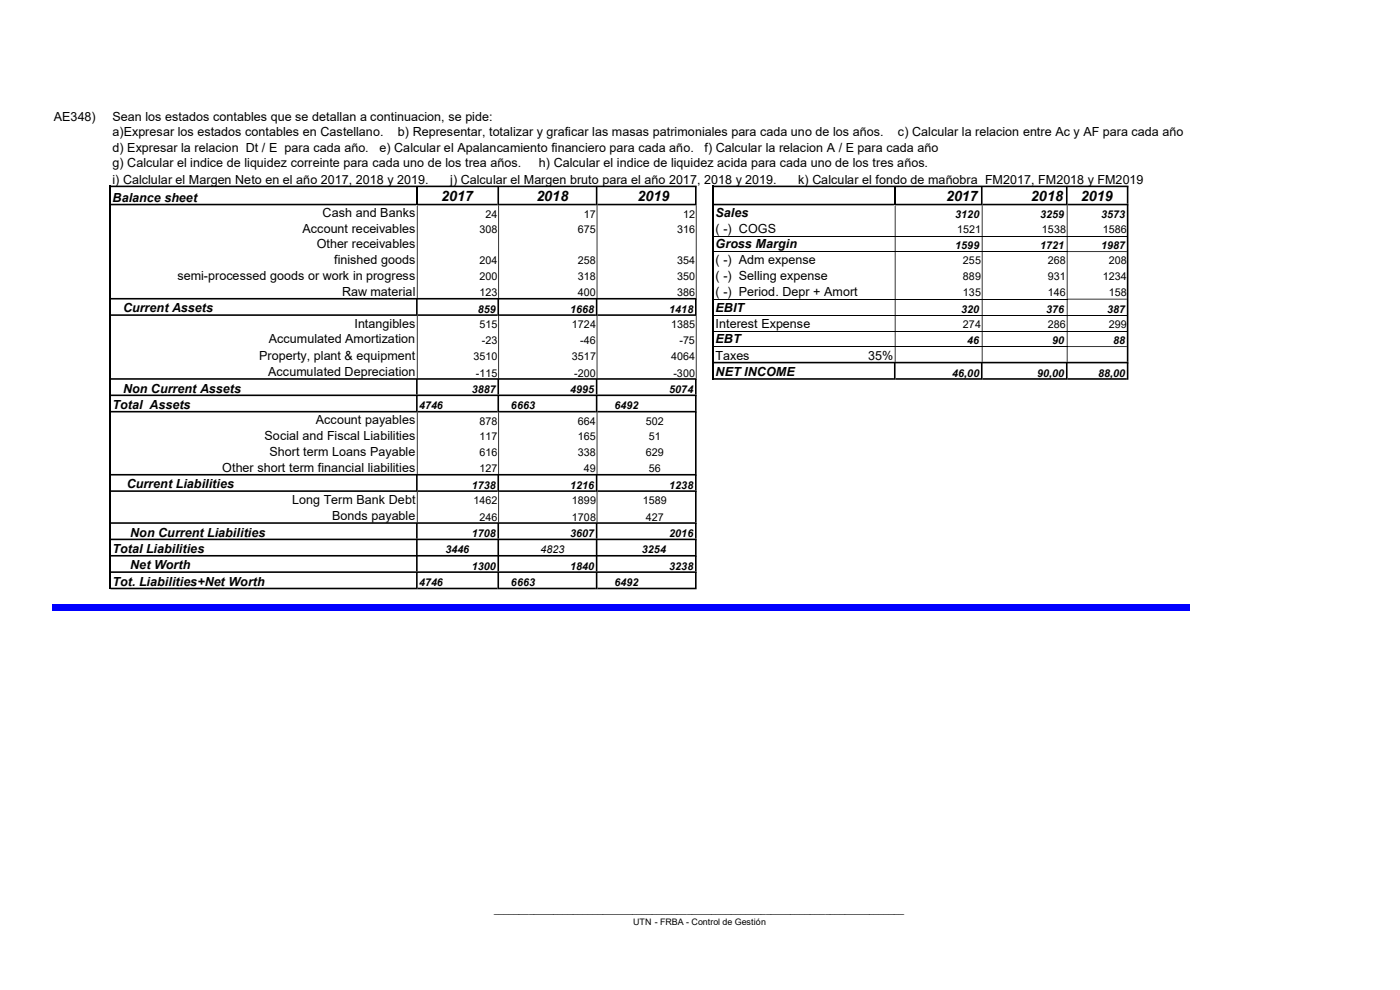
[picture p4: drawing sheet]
<svg xmlns="http://www.w3.org/2000/svg" width="297mm" height="210mm" viewBox="0 0 297 210" stroke-linecap="round" stroke-linejoin="round" font-family="sans-serif">
<defs><g id="words">
<g font-size="3">
<text x="93.6" y="42.7">2017</text>
<text x="113.8" y="42.7">2018</text>
<text x="135.3" y="42.7">2019</text>
<text x="200.7" y="42.7">2017</text>
<text x="218.7" y="42.7">2018</text>
<text x="229.3" y="42.7">2019</text>
</g>
<g font-size="2.7">
<text x="11.4" y="25.6">AE348)</text>
<text x="23.9" y="25.6">Sean los estados contables que se detallan a continuacion, se pide:</text>
<text x="23.9" y="28.9">a)Expresar los estados contables en Castellano.</text>
<text x="84.4" y="28.9">b) Representar, totalizar y graficar las masas patrimoniales para cada uno de los años.</text>
<text x="190.5" y="28.9">c) Calcular la relacion entre Ac y AF para cada año</text>
<text x="23.9" y="32.2">d) Expresar la relacion Dt / E para cada año.</text>
<text x="23.9" y="35.5">g) Calcular el indice de liquidez correinte para cada uno de los trea años.</text>
<text x="80.5" y="32.2">e) Calcular el Apalancamiento financiero para cada año.</text>
<text x="114.3" y="35.5">h) Calcular el indice de liquidez acida para cada uno de los tres años.</text>
<text x="149.5" y="32.2">f) Calcular la relacion A / E para cada año</text>
<text x="23.9" y="38.9">i) Calclular el Margen Neto en el año 2017, 2018 y 2019.</text>
<text x="95.5" y="38.9">j) Calcular el Margen bruto para el año 2017, 2018 y 2019.</text>
<text x="169.3" y="38.9">k) Calcular el fondo de mañobra FM2017, FM2018 y FM2019</text>
<text x="23.9" y="42.8">Balance sheet</text>
<text x="68.5" y="46.1">Cash and Banks</text>
<text x="151.8" y="46.1">Sales</text>
<text x="64.2" y="49.4">Account receivables</text>
<text x="67.2" y="52.7">Other receivables</text>
<text x="151.8" y="49.4">( -) COGS</text>
<text x="151.8" y="52.7">Gross Margin</text>
<text x="37.6" y="59.3">semi-processed goods or work in progress</text>
<text x="70.9" y="56">finished goods</text>
<text x="151.8" y="56">( -) Adm expense</text>
<text x="151.8" y="59.3">( -) Selling expense</text>
<text x="72.6" y="62.8">Raw material</text>
<text x="151.8" y="62.8">( -) Period. Depr + Amort</text>
<text x="26.1" y="66.3">Current Assets</text>
<text x="75.2" y="69.6">Intangibles</text>
<text x="151.8" y="66.3">EBIT</text>
<text x="151.8" y="69.6">Interest Expense</text>
<text x="55" y="76.3">Property, plant &amp; equipment</text>
<text x="57" y="72.9">Accumulated Amortization</text>
<text x="151.8" y="72.9">EBT</text>
<text x="151.8" y="76.3">Taxes</text>
<text x="184.1" y="76.3">35%</text>
<text x="26.1" y="83.3">Non Current Assets</text>
<text x="56.9" y="79.8">Accumulated Depreciation</text>
<text x="151.8" y="79.8">NET INCOME</text>
<text x="23.9" y="86.7">Total Assets</text>
<text x="56.1" y="93.3">Social and Fiscal Liabilities</text>
<text x="67" y="90">Account payables</text>
<text x="47.2" y="100.1">Other short term financial liabilities</text>
<text x="57.2" y="96.6">Short term Loans Payable</text>
<text x="26.9" y="103.6">Current Liabilities</text>
<text x="62" y="106.9">Long Term Bank Debt</text>
<text x="27.6" y="113.8">Non Current Liabilities</text>
<text x="70.5" y="110.4">Bonds payable</text>
<text x="23.9" y="117.3">Total Liabilities</text>
<text x="23.9" y="124.2">Tot. Liabilities+Net Worth</text>
<text x="27.6" y="120.8">Net Worth</text>
</g>
<g font-size="2.3">
<text x="103" y="46.2">24</text>
<text x="123.9" y="46.2">17</text>
<text x="144.9" y="46.2">12</text>
<text x="202.6" y="46.2">3120</text>
<text x="220.7" y="46.2">3259</text>
<text x="233.6" y="46.2">3573</text>
<text x="101.7" y="49.5">308</text>
<text x="122.6" y="49.5">675</text>
<text x="143.6" y="49.5">316</text>
<text x="202.6" y="52.8">1599</text>
<text x="203" y="49.5">1521</text>
<text x="220.7" y="52.8">1721</text>
<text x="221.1" y="49.5">1538</text>
<text x="233.6" y="52.8">1987</text>
<text x="234" y="49.5">1586</text>
<text x="101.7" y="56.1">204</text>
<text x="101.7" y="59.4">200</text>
<text x="122.6" y="56.1">258</text>
<text x="122.6" y="59.4">318</text>
<text x="143.6" y="56.1">354</text>
<text x="143.6" y="59.4">350</text>
<text x="204.3" y="56.1">255</text>
<text x="204.3" y="59.4">889</text>
<text x="222.3" y="56.1">268</text>
<text x="222.3" y="59.4">931</text>
<text x="234" y="59.4">1234</text>
<text x="235.2" y="56.1">208</text>
<text x="101.7" y="62.9">123</text>
<text x="122.6" y="62.9">400</text>
<text x="143.6" y="62.9">386</text>
<text x="204.3" y="62.9">135</text>
<text x="222.3" y="62.9">146</text>
<text x="235.2" y="62.9">158</text>
<text x="101.3" y="66.3">859</text>
<text x="101.7" y="69.6">515</text>
<text x="120.9" y="66.3">1668</text>
<text x="121.3" y="69.6">1724</text>
<text x="142" y="66.3">1418</text>
<text x="142.4" y="69.6">1385</text>
<text x="203.9" y="66.3">320</text>
<text x="204.3" y="69.6">274</text>
<text x="221.9" y="66.3">376</text>
<text x="222.3" y="69.6">286</text>
<text x="234.9" y="66.3">387</text>
<text x="235.2" y="69.6">299</text>
<text x="100.5" y="76.4">3510</text>
<text x="102.2" y="72.9">-23</text>
<text x="121.3" y="76.4">3517</text>
<text x="123.1" y="72.9">-46</text>
<text x="142.4" y="76.4">4064</text>
<text x="144.1" y="72.9">-75</text>
<text x="205.2" y="72.9">46</text>
<text x="223.2" y="72.9">90</text>
<text x="236.1" y="72.9">88</text>
<text x="100.1" y="83.4">3887</text>
<text x="101" y="79.9">-115</text>
<text x="120.9" y="83.4">4995</text>
<text x="121.8" y="79.9">-200</text>
<text x="142" y="83.4">5074</text>
<text x="142.9" y="79.9">-300</text>
<text x="202" y="79.9">46,00</text>
<text x="220" y="79.9">90,00</text>
<text x="232.9" y="79.9">88,00</text>
<text x="88.9" y="86.8">4746</text>
<text x="108.4" y="86.8">6663</text>
<text x="130.4" y="86.8">6492</text>
<text x="101.7" y="90.1">878</text>
<text x="101.7" y="93.4">117</text>
<text x="122.6" y="90.1">664</text>
<text x="122.6" y="93.4">165</text>
<text x="137" y="90.1">502</text>
<text x="137.6" y="93.4">51</text>
<text x="101.7" y="96.7">616</text>
<text x="101.7" y="100.2">127</text>
<text x="122.6" y="96.7">338</text>
<text x="123.9" y="100.2">49</text>
<text x="137" y="96.7">629</text>
<text x="137.6" y="100.2">56</text>
<text x="100.1" y="103.7">1738</text>
<text x="100.5" y="107">1462</text>
<text x="120.9" y="103.7">1216</text>
<text x="121.3" y="107">1899</text>
<text x="136.4" y="107">1589</text>
<text x="142" y="103.7">1238</text>
<text x="100.1" y="113.9">1708</text>
<text x="101.7" y="110.4">246</text>
<text x="120.9" y="113.9">3607</text>
<text x="121.3" y="110.4">1708</text>
<text x="137" y="110.4">427</text>
<text x="142" y="113.9">2016</text>
<text x="94.5" y="117.4">3446</text>
<text x="114.7" y="117.4">4823</text>
<text x="136.2" y="117.4">3254</text>
<text x="88.9" y="124.3">4746</text>
<text x="100.1" y="120.9">1300</text>
<text x="108.4" y="124.3">6663</text>
<text x="120.9" y="120.9">1840</text>
<text x="130.4" y="124.3">6492</text>
<text x="142" y="120.9">3238</text>
</g>
<g font-size="1.9">
<text x="104.9" y="193.8">___________________________________________________________________________________</text>
<text x="134.3" y="196.2">UTN - FRBA - Control de Gestión</text>
</g>
</g></defs>
<path d="M11 128.3h228.4v1.3h-228.4z" fill-rule="evenodd" fill="#00f"/>
<path d="M239.4 128.3h13.1v1.3h-13.1z" fill="#00f"/>
<g fill="#000">
<path d="M23.5 39.4h124.3v.3h-124.3zM151.4 39.4h88v.3h-88zM23.5 43.2h64.8v.4h-64.8zM88.6 43.2h16.9v.4h-16.9zM105.9 43.2h20.5v.4h-20.5zM126.7 43.2h20.7v.4h-20.7zM151.4 43.2h38.3v.4h-38.3zM190 43.2h18.1v.4h-18.1zM208.4 43.2h17.7v.4h-17.7zM226.5 43.2h12.9v.4h-12.9z" fill-rule="evenodd"/>
<path d="M88.4 43.6h.2v19.6h-.2zM88.3 63.4h.3v3.6h-.3z" fill-rule="evenodd"/>
<path d="M105.7 43.6h.2v19.6h-.2zM105.5 63.4h.4v3.6h-.4z" fill-rule="evenodd"/>
<path d="M126.6 43.6h.1v19.6h-.1zM126.4 63.4h.3v3.6h-.3z" fill-rule="evenodd"/>
<path d="M147.6 43.6h.2v19.6h-.2zM147.4 63.4h.4v3.6h-.4z" fill-rule="evenodd"/>
<path d="M189.8 43.6h.2v33.2h-.2zM189.7 76.9h.3v3.7h-.3zM208.1 39.5h.3v4.1h-.3z" fill-rule="evenodd"/>
<path d="M208.3 43.6h.1v33.2h-.1zM208.1 76.9h.3v3.7h-.3zM226.1 39.5h.4v4.1h-.4z" fill-rule="evenodd"/>
<path d="M226.3 43.6h.2v33.2h-.2zM226.1 76.9h.4v3.7h-.4zM239.1 39.5h.3v3.7h-.3zM239.1 43.4h.3v33.4h-.3zM239.1 76.9h.3v3.7h-.3z" fill-rule="evenodd"/>
<path d="M226.5 53.3h12.6v.2h-12.6zM23.5 63.2h124.3v.3h-124.3z" fill-rule="evenodd"/>
<path d="M88.4 67h.2v13.2h-.2zM88.3 80.4h.3v3.3h-.3zM88.3 83.9h.3v3.6h-.3z" fill-rule="evenodd"/>
<path d="M105.7 67h.2v13.2h-.2zM105.5 80.4h.4v3.3h-.4zM105.5 83.9h.4v3.6h-.4z" fill-rule="evenodd"/>
<path d="M126.6 67h.1v13.2h-.1zM126.4 80.4h.3v3.3h-.3zM126.4 83.9h.3v3.6h-.3z" fill-rule="evenodd"/>
<path d="M147.6 67h.2v13.2h-.2zM147.4 80.4h.4v3.3h-.4zM147.4 83.9h.4v3.3h-.4zM147.4 87.3h.4v13.2h-.4zM147.4 100.7h.4v3.3h-.4zM147.4 104.2h.4v6.6h-.4zM147.4 111h.4v3.3h-.4zM147.4 114.4h.4v3.3h-.4zM147.4 117.9h.4v3.3h-.4zM147.4 121.4h.4v3.6h-.4z" fill-rule="evenodd"/>
<path d="M226.5 63.4h12.6v.1h-12.6zM23.5 66.7h64.8v.3h-64.8zM88.6 66.7h16.9v.3h-16.9zM105.9 66.7h20.5v.3h-20.5zM126.7 66.7h20.7v.3h-20.7z" fill-rule="evenodd"/>
<path d="M226.5 73.4h12.6v.2h-12.6zM151.4 76.8h88v.3h-88zM23.5 80.2h124.3v.4h-124.3zM151.4 80.2h38.3v.4h-38.3zM190 80.2h18.1v.4h-18.1zM208.4 80.2h17.7v.4h-17.7zM226.5 80.2h12.6v.4h-12.6zM23.5 83.7h124.3v.3h-124.3zM23.5 87.2h64.8v.3h-64.8zM88.6 87.2h16.9v.3h-16.9zM105.9 87.2h20.5v.3h-20.5zM126.7 87.2h21.1v.3h-21.1zM23.5 100.5h124.3v.4h-124.3zM23.5 104h64.8v.4h-64.8zM88.6 104h16.9v.4h-16.9zM105.9 104h20.5v.4h-20.5zM126.7 104h21.1v.4h-21.1zM23.5 110.8h124.3v.3h-124.3zM23.5 114.3h124.3v.3h-124.3zM23.5 117.7h124.3v.4h-124.3zM23.5 121.2h124.3v.3h-124.3zM23.5 124.7h64.8v.3h-64.8zM88.6 124.7h16.9v.3h-16.9zM105.9 124.7h20.5v.3h-20.5zM126.7 124.7h20.7v.3h-20.7z" fill-rule="evenodd"/>
<path d="M88.4 87.5h.2v13h-.2zM88.3 100.7h.3v3.7h-.3z" fill-rule="evenodd"/>
<path d="M105.7 87.5h.2v13h-.2zM105.5 100.7h.4v3.7h-.4z" fill-rule="evenodd"/>
<path d="M126.6 87.5h.1v13h-.1zM126.4 100.7h.3v3.7h-.3z" fill-rule="evenodd"/>
<path d="M88.4 104.4h.2v6.4h-.2zM88.3 111h.3v3.3h-.3zM88.3 114.4h.3v3.3h-.3zM88.3 117.9h.3v3.3h-.3zM88.3 121.4h.3v3.6h-.3zM105.5 39.5h.4v4.1h-.4z" fill-rule="evenodd"/>
<path d="M105.7 104.4h.2v6.4h-.2zM105.5 111h.4v3.3h-.4zM105.5 114.4h.4v3.3h-.4zM105.5 117.9h.4v3.3h-.4zM105.5 121.4h.4v3.6h-.4zM126.4 39.5h.3v4.1h-.3z" fill-rule="evenodd"/>
<path d="M126.6 104.4h.1v6.4h-.1zM126.4 111h.3v3.3h-.3zM126.4 114.4h.3v3.3h-.3zM126.4 117.9h.3v3.3h-.3zM126.4 121.4h.3v3.6h-.3zM147.4 39.5h.4v4.1h-.4z" fill-rule="evenodd"/>
</g>
<path d="M151.4 50.1h87.7M151.4 53.4h75.1M151.4 63.5h75.1M151.4 66.9h87.7M151.4 70.2h87.7M151.4 73.5h75.1" fill="none" stroke="#000" stroke-width=".21"/>
<path d="M23.3 39.4v85.6M88.4 39.5v4.1M151.2 39.4v41.2M189.8 39.5v4.1" fill="none" stroke="#000" stroke-width=".34"/>
<use href="#words"/>
</svg>
